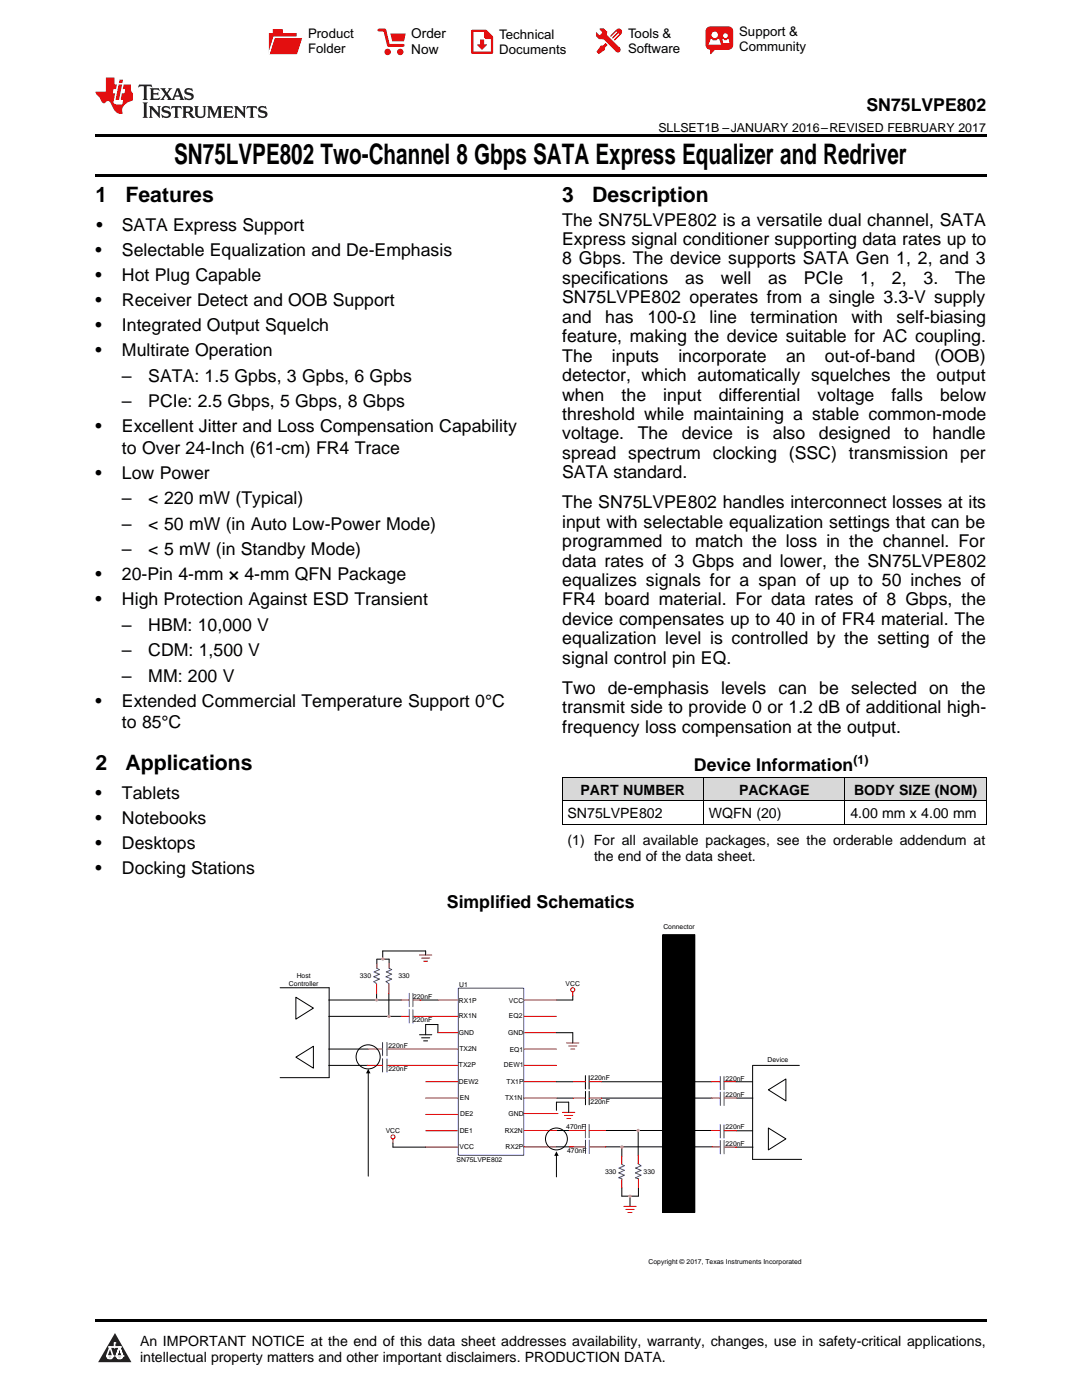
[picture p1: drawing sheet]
<svg xmlns="http://www.w3.org/2000/svg" width="216mm" height="279mm" viewBox="0 0 216 279" stroke-linecap="round" stroke-linejoin="round" font-family="sans-serif">
<defs><g id="words">
<text font-size="5.6" x="34.7" y="32.8">SN75LVPE802 Two-Channel 8 Gbps SATA Express Equalizer and Redriver</text>
<g font-size="4.2">
<text x="19" y="40.4">1</text>
<text x="25" y="40.4">Features</text>
<text x="112.2" y="40.4">3</text>
<text x="118.2" y="40.4">Description</text>
<text x="19" y="153.7">2</text>
<text x="25" y="153.7">Applications</text>
</g>
<g font-size="3.5">
<text x="172.9" y="22.2">SN75LVPE802</text>
<text x="19.2" y="46.1">•</text>
<text x="24.3" y="46.1">SATA Express Support</text>
<text x="112.2" y="45">The SN75LVPE802 is a versatile dual channel, SATA</text>
<text x="19" y="51.1">•</text>
<text x="24.3" y="51.1">Selectable Equalization and De-Emphasis</text>
<text x="112.2" y="48.9">Express signal conditioner supporting data rates up to</text>
<text x="112.2" y="52.8">8 Gbps. The device supports SATA Gen 1, 2, and 3</text>
<text x="19" y="56.1">•</text>
<text x="24.3" y="56.1">Hot Plug Capable</text>
<text x="112.2" y="56.7">specifications</text>
<text x="136.7" y="56.7">as</text>
<text x="143.8" y="56.7">well</text>
<text x="153.3" y="56.7">as</text>
<text x="160.4" y="56.7">PCIe</text>
<text x="171.6" y="56.7">1,</text>
<text x="178" y="56.7">2,</text>
<text x="184.3" y="56.7">3.</text>
<text x="190.6" y="56.7">The</text>
<text x="19" y="61.1">•</text>
<text x="24.3" y="61.1">Receiver Detect and OOB Support</text>
<text x="112.2" y="60.5">SN75LVPE802 operates from a single 3.3-V supply</text>
<text x="112.2" y="64.4">and</text>
<text x="120.8" y="64.4">has</text>
<text x="129.2" y="64.4">100-Ω</text>
<text x="141.6" y="64.4">line</text>
<text x="149.8" y="64.4">termination</text>
<text x="169.9" y="64.4">with</text>
<text x="178.9" y="64.4">self-biasing</text>
<text x="19" y="66.1">•</text>
<text x="19" y="71.1">•</text>
<text x="24.3" y="66.1">Integrated Output Squelch</text>
<text x="24.3" y="71.1">Multirate Operation</text>
<text x="112.2" y="68.3">feature, making the device suitable for AC coupling.</text>
<text x="24.3" y="76.2">–</text>
<text x="29.6" y="76.2">SATA: 1.5 Gpbs, 3 Gpbs, 6 Gpbs</text>
<text x="112.2" y="72.2">The</text>
<text x="112.2" y="76.1">detector, which automatically squelches the output</text>
<text x="122.1" y="72.2">inputs</text>
<text x="135.4" y="72.2">incorporate</text>
<text x="156.8" y="72.2">an</text>
<text x="164.6" y="72.2">out-of-band</text>
<text x="186.5" y="72.2">(OOB)</text>
<text x="24.3" y="81.3">–</text>
<text x="29.6" y="81.3">PCIe: 2.5 Gbps, 5 Gbps, 8 Gbps</text>
<text x="112.2" y="79.9">when</text>
<text x="112.2" y="83.8">threshold while maintaining a stable common-mode</text>
<text x="124" y="79.9">the</text>
<text x="132.4" y="79.9">input</text>
<text x="143.4" y="79.9">differential</text>
<text x="163.1" y="79.9">voltage</text>
<text x="177.9" y="79.9">falls</text>
<text x="187.6" y="79.9">below</text>
<text x="19" y="86.3">•</text>
<text x="24.3" y="86.3">Excellent Jitter and Loss Compensation Capability</text>
<text x="112.2" y="87.7">voltage.</text>
<text x="127.2" y="87.7">The</text>
<text x="136" y="87.7">device</text>
<text x="148.9" y="87.7">is</text>
<text x="154.2" y="87.7">also</text>
<text x="163.4" y="87.7">designed</text>
<text x="180.4" y="87.7">to</text>
<text x="186.1" y="87.7">handle</text>
<text x="19" y="95.5">•</text>
<text x="24.3" y="90.5">to Over 24-Inch (61-cm) FR4 Trace</text>
<text x="24.3" y="95.5">Low Power</text>
<text x="112.2" y="91.6">spread spectrum clocking (SSC) transmission per</text>
<text x="112.2" y="95.5">SATA standard.</text>
<text x="24.3" y="100.6">–</text>
<text x="29.6" y="100.6">&lt; 220 mW (Typical)</text>
<text x="112.2" y="101.4">The SN75LVPE802 handles interconnect losses at its</text>
<text x="24.3" y="105.7">–</text>
<text x="29.6" y="105.7">&lt; 50 mW (in Auto Low-Power Mode)</text>
<text x="112.2" y="105.3">input with selectable equalization settings that can be</text>
<text x="24.3" y="110.8">–</text>
<text x="29.6" y="110.8">&lt; 5 mW (in Standby Mode)</text>
<text x="112.2" y="109.2">programmed to match the loss in the channel. For</text>
<text x="112.2" y="113.1">data rates of 3 Gbps and lower, the SN75LVPE802</text>
<text x="19" y="115.8">•</text>
<text x="24.3" y="115.8">20-Pin 4-mm × 4-mm QFN Package</text>
<text x="112.2" y="116.9">equalizes signals for a span of up to 50 inches of</text>
<text x="19" y="120.8">•</text>
<text x="24.3" y="120.8">High Protection Against ESD Transient</text>
<text x="24.3" y="125.9">–</text>
<text x="29.6" y="125.9">HBM: 10,000 V</text>
<text x="112.2" y="120.8">FR4 board material. For data rates of 8 Gbps, the</text>
<text x="112.2" y="124.7">device compensates up to 40 in of FR4 material. The</text>
<text x="24.3" y="131">–</text>
<text x="29.6" y="131">CDM: 1,500 V</text>
<text x="112.2" y="128.6">equalization level is controlled by the setting of the</text>
<text x="24.3" y="136">–</text>
<text x="29.6" y="136">MM: 200 V</text>
<text x="112.2" y="132.5">signal control pin EQ.</text>
<text x="19" y="141">•</text>
<text x="24.3" y="141">Extended Commercial Temperature Support 0°C</text>
<text x="112.2" y="138.4">Two de-emphasis levels can be selected on the</text>
<text x="112.2" y="142.3">transmit side to provide 0 or 1.2 dB of additional high-</text>
<text x="24.3" y="145.3">to 85°C</text>
<text x="112.2" y="146.2">frequency loss compensation at the output.</text>
<text x="138.5" y="153.9">Device Information</text>
<text x="19" y="159.4">•</text>
<text x="24.3" y="159.4">Tablets</text>
<text x="19" y="164.4">•</text>
<text x="24.3" y="164.4">Notebooks</text>
<text x="19" y="169.4">•</text>
<text x="24.3" y="169.4">Desktops</text>
<text x="19" y="174.4">•</text>
<text x="24.3" y="174.4">Docking Stations</text>
<text x="89.2" y="181.2">Simplified Schematics</text>
</g>
<g font-size="2.8">
<text x="115.8" y="158.6">PART NUMBER</text>
<text x="147.5" y="158.6">PACKAGE</text>
<text x="170.4" y="158.6">BODY SIZE (NOM)</text>
<text x="113.2" y="163.2">SN75LVPE802</text>
<text x="141.5" y="163.2">WQFN (20)</text>
<text x="169.7" y="163.2">4.00 mm x 4.00 mm</text>
<text x="113.2" y="168.7">(1) For all available packages, see the orderable addendum at</text>
<text x="118.5" y="171.9">the end of the data sheet.</text>
<text x="27.9" y="268.6">An IMPORTANT NOTICE at the end of this data sheet addresses availability, warranty, changes, use in safety-critical applications,</text>
<text x="27.9" y="271.8">intellectual property matters and other important disclaimers. PRODUCTION DATA.</text>
</g>
<g font-size="2.7">
<text x="82.1" y="7.7">Order</text>
<text x="82.1" y="10.7">Now</text>
</g>
<g font-size="2.6">
<text x="61.5" y="7.6">Product</text>
<text x="61.5" y="10.6">Folder</text>
<text x="99.6" y="7.8">Technical</text>
<text x="99.6" y="10.8">Documents</text>
<text x="125.3" y="7.6">Tools &amp;</text>
<text x="125.3" y="10.6">Software</text>
<text x="147.5" y="7.2">Support &amp;</text>
<text x="147.5" y="10.2">Community</text>
</g>
<g font-size="2.5">
<text x="131.4" y="26.3">SLLSET1B –JANUARY 2016–REVISED FEBRUARY 2017</text>
<text x="170.3" y="152.5">(1)</text>
</g>
<g font-size="1.4">
<text x="132.4" y="185.3">Connector</text>
<text x="57.7" y="196.8">Controller</text>
<text x="59.2" y="195.2">Host</text>
<text x="71.8" y="195.1">330</text>
<text x="79.5" y="195.1">330</text>
<text x="91.6" y="196.9">U1</text>
<text x="112.9" y="196.7">VCC</text>
<text x="82.4" y="199.3">220nF</text>
<text x="82.4" y="203.9">220nF</text>
<text x="91.5" y="203.2">RX1N</text>
<text x="91.6" y="200.1">RX1P</text>
<text x="101.5" y="203.2">EQ2</text>
<text x="101.6" y="200.1">VCC</text>
<text x="77.5" y="209.1">220nF</text>
<text x="91.6" y="206.5">GND</text>
<text x="91.7" y="209.7">TX2N</text>
<text x="101.4" y="206.5">GND</text>
<text x="101.7" y="209.9">EQ1</text>
<text x="77.5" y="213.7">220nF</text>
<text x="91.6" y="213">TX2P</text>
<text x="100.6" y="213">DEW1</text>
<text x="117.8" y="215.6">220nF</text>
<text x="144.8" y="215.8">220nF</text>
<text x="153.2" y="211.9">Device</text>
<text x="91.6" y="216.3">DEW2</text>
<text x="91.8" y="219.5">EN</text>
<text x="100.8" y="219.6">TX1N</text>
<text x="101.1" y="216.3">TX1P</text>
<text x="117.8" y="220.2">220nF</text>
<text x="144.8" y="219">220nF</text>
<text x="77" y="226.1">VCC</text>
<text x="91.7" y="226.1">DE1</text>
<text x="91.8" y="222.8">DE2</text>
<text x="100.7" y="226.1">RX2N</text>
<text x="101.5" y="222.8">GND</text>
<text x="113" y="225.4">470nF</text>
<text x="144.8" y="225.4">220nF</text>
<text x="91.1" y="231.9">SN75LVPE802</text>
<text x="91.7" y="229.3">VCC</text>
<text x="100.9" y="229.3">RX2P</text>
<text x="113.2" y="230">470nF</text>
<text x="144.8" y="228.7">220nF</text>
<text x="120.7" y="234.2">330</text>
<text x="128.4" y="234.2">330</text>
<text x="129.4" y="252.2">Copyright © 2017, Texas Instruments Incorporated</text>
</g>
</g></defs>
<g fill="#d8d8d8">
<path d="M112.2 155.2h28.2v4.6h-28.2z"/>
<path d="M140.4 155.2h28.2v4.6h-28.2z"/>
<path d="M168.6 155.2h28.2v4.6h-28.2z"/>
</g>
<path d="M22.9 266l3.3 5.9h-6.6z" fill="#231f20"/>
<path d="M21.3 270.6h1.2l-.3 .5h-.3a.53 .53 0 0 1-.6-.5z" fill-rule="evenodd" fill="#fff"/>
<path d="M21.3 270.6h1.2l-.3 .5h-.3a.53 .53 0 0 1-.6-.5z" fill="none" stroke="#231f20" stroke-width=".33"/>
<path d="M21.3 270.6l1.2 .1-.3 .4h-.5z" fill="none" stroke="#fff" stroke-width=".33"/>
<path d="M22.9 268.9h.1" fill="none" stroke="#fff" stroke-width=".33"/>
<path d="M22.9 268v.9z" fill="#fff"/>
<path d="M22.9 268v.9z" fill="none" stroke="#fff" stroke-width=".33"/>
<circle cx="22.9" cy="268" r=".16" fill="#fff"/>
<path d="M21.8 268.8h.1" fill="none" stroke="#fff" stroke-width=".33"/>
<path d="M21.8 268.8h2.2z" fill="#fff"/>
<path d="M21.8 268.8h2.2z" fill="none" stroke="#fff" stroke-width=".33"/>
<circle cx="24" cy="268.8" r=".16" fill="#fff"/>
<path d="M23.2 270.6h.1" fill="none" stroke="#fff" stroke-width=".33"/>
<path d="M23.8 268.8l-.6 1.8z" fill="#fff"/>
<path d="M23.8 268.8l-.6 1.8z" fill="none" stroke="#fff" stroke-width=".33"/>
<path d="M23.8 268.8l.7 1.8z" fill="#fff"/>
<path d="M23.8 268.8l.7 1.8z" fill="none" stroke="#fff" stroke-width=".33"/>
<path d="M24.4 270.6h.1" fill="none" stroke="#fff" stroke-width=".33"/>
<circle cx="21.3" cy="270.6" r=".16" fill="#fff"/>
<path d="M22 268.8l-.7 1.8z" fill="#fff"/>
<path d="M22 268.8l-.7 1.8z" fill="none" stroke="#fff" stroke-width=".33"/>
<path d="M22 268.8l.5 1.8z" fill="#fff"/>
<path d="M22 268.8l.5 1.8z" fill="none" stroke="#fff" stroke-width=".33"/>
<circle cx="22.5" cy="270.6" r=".16" fill="#fff"/>
<path d="M23.3 270.6h1.2a.63 .63 0 0 1-.6 .5 .63 .63 0 0 1-.6-.5z" fill-rule="evenodd" fill="#fff"/>
<path d="M23.3 270.6h1.2a.63 .63 0 0 1-.6 .5 .63 .63 0 0 1-.6-.5z" fill="none" stroke="#231f20" stroke-width=".33"/>
<path d="M23.3 270.6h1.2l-.4 .5h-.5z" fill="none" stroke="#fff" stroke-width=".33"/>
<path d="M23.2 270.6h.1" fill="none" stroke="#fff" stroke-width=".33"/>
<circle cx="24.5" cy="270.6" r=".16" fill="#fff"/>
<path d="M19 263.2h177.8v.5h-177.8z" fill="#000"/>
<g fill="none" stroke="#f00" stroke-width=".2">
<path d="M75.2 192.3v1M77.6 192.2v1.1M83.7 190.6h2.5M84.1 191.2h1.6M84.5 191.8h.8M87.4 199.6h23.6M77.2 209.4h33.8M77.2 212.6h33.8M82.4 202.8h28.6M84.9 215.9h19.6M84.9 219.1h19.6M87.4 206.1h23.6"/>
<path d="M84.9 222.4h19.2M84.9 225.7h19.2M84.9 228.9h19.1M104.5 222.2h6.8"/>
</g>
<path d="M75.1 198.4v1.2M75.2 191.4h2.4M77.6 198.4v4.4M84.9 190.6v-.8h-8.5v1.6M65.6 209.4h7.9M65.6 212.6h7.9" fill="none" stroke="#000" stroke-width=".2"/>
<path d="M75.2 193.3l.5 .2-1.1 .5 1.1 .4-1.1 .5 1.1 .5-1.1 .5 .5 .4M77.6 193.3l.6 .2-1.1 .5 1.1 .4-1.2 .5 1.2 .5-1.2 .5 .6 .4M76.3 208v2.7M76.3 211.3v2.7M77.2 208v2.7M77.2 211.3v2.7" fill="none" stroke="#00f" stroke-width=".2"/>
<path d="M91.5 197.2h13v33.4h-13z" fill-rule="evenodd" fill="#fff"/>
<path d="M81.7 198.2v2.7M82.4 198.2v2.7M91.5 197.2h13v33.4h-13zM81.7 201.5v2.7M82.4 201.5v2.7" fill="none" stroke="#00f" stroke-width=".2"/>
<path d="M65.6 199.6h14.4M65.6 202.8h14.4M83.7 206.5h2.5M84.1 207.1h1.6M84.5 207.7h.8M87.4 206.1v-1.6h-2.5v2" fill="none" stroke="#000" stroke-width=".2"/>
<path d="M59 199l3.5 2.2-3.5 2.2z" fill="#fff"/>
<path d="M59 199l3.5 2.2-3.5 2.2z" fill="none" stroke="#000" stroke-width=".2"/>
<path d="M59 211l3.5-2.2v4.4z" fill="#fff"/>
<g fill="none" stroke="#000" stroke-width=".2">
<path d="M55.9 197.1h9.8v18h-9.8M132.2 186.5h6.4v55.5h-6.4zM59 211l3.5-2.2v4.4zM114.3 206.1v2M116.8 214.7v2.6M116.8 217.8v2.7M117.6 214.7v2.6M117.6 217.8v2.7M120 215.9h22M120 219.1h22M111 221.6v-1.6h2.5v2M120.8 225.6h21.2"/>
<path d="M120.8 228.9h21.2M124.1 228.9v1.8M124.1 238.7h3.3M125.7 238.7v2.1M127.3 225.6v5M146.9 228.9h3.4M146.9 225.7h3.3"/>
</g>
<g fill="none" stroke="#f00" stroke-width=".2">
<path d="M104.5 219.1h6.6M104.7 215.9h6.3M113.1 208.1h2.4M113.5 208.7h1.6M113.9 209.4h.8M104.5 228.9h6.4M104.7 225.6h6.4M112.3 222h2.4M112.7 222.6h1.6M113.1 223.2h.8M124.1 235.3v1.8M127.4 235.3v1.8"/>
<path d="M124.5 240.8h2.4M124.9 241.4h1.6M125.3 242h.8"/>
</g>
<path d="M116.8 224.4v2.7M116.8 227.5v2.7M117.6 224.4v2.7M117.6 227.5v2.7M124.1 232.4l.5 .3-1.1 .4 1.1 .5-1.1 .5 1.1 .4-1.1 .6 .6 .2M127.3 232.3l.6 .4-1.1 .4 1.1 .5-1.1 .5 1.1 .4-1.1 .6 .6 .2M143.7 224.4v2.7M143.7 227.6v2.7M144.5 224.4v2.7M144.5 227.6v2.7" fill="none" stroke="#00f" stroke-width=".2"/>
<path d="M132.2 186.5h6.4v55.5h-6.4z" fill-rule="evenodd" fill="#000"/>
<path d="M153.3 217.5l3.5-2.2v4.4z" fill="#fff"/>
<path d="M153.3 217.5l3.5-2.2v4.4z" fill="none" stroke="#000" stroke-width=".2"/>
<path d="M153.3 225.1l3.5 2.2-3.5 2.2z" fill="#fff"/>
<path d="M150.2 212.6h9.3M150.2 212.7v18.7h9.8M153.3 225.1l3.5 2.2-3.5 2.2z" fill="none" stroke="#000" stroke-width=".2"/>
<path d="M78.4 227.3v.8" fill="none" stroke="#f00" stroke-width=".2"/>
<circle cx="78.4" cy="226.9" r=".41" fill="#fff"/>
<g fill="none" stroke="#f00" stroke-width=".2">
<path d="M75.1 196.3v2.1M77.6 196.3v2.1M80 199.6h1.6M82.5 199.6h1.6M114.3 197.9v.9M80 202.8h1.6M114.3 215.9h2.5M114.4 219.1h2.4M117.6 219.1h2.5M117.7 215.9h2.3M113.6 225.6h3.2M113.6 228.9h3.2"/>
<path d="M117.6 225.6h3.2M117.6 228.9h3.3M124.1 230.8v1.6M127.3 230.6v1.7M142 225.6h1.7M142 228.9h1.7M144.5 225.7h2.4M144.6 228.9h2.4"/>
<circle cx="78.4" cy="226.9" r=".41"/>
</g>
<path d="M75.2 191.5v.8M77.6 191.4v.8M83.7 199.6h3.7M111 199.6h3.3M111 206.1h3.3M111 215.9h3.3M111.1 219.1h3.3M78.4 228.1v.8h6.5M110.9 228.9h3.5M111.1 225.6h2.9M124.1 237.1v1.6M127.4 237.1v1.6" fill="none" stroke="#000" stroke-width=".2"/>
<circle cx="114.3" cy="197.5" r=".41" fill="#fff"/>
<circle cx="114.3" cy="197.5" r=".41" fill="none" stroke="#f00" stroke-width=".2"/>
<path d="M114.3 198.8v.8" fill="none" stroke="#000" stroke-width=".2"/>
<path d="M74.9 199.6h.2" fill="none" stroke="#f6c" stroke-width=".2"/>
<circle cx="75.1" cy="199.6" r=".34" fill="#f6c"/>
<path d="M77.4 202.8h.2" fill="none" stroke="#f6c" stroke-width=".2"/>
<circle cx="77.6" cy="202.8" r=".34" fill="#f6c"/>
<path d="M123.9 228.9h.2" fill="none" stroke="#f6c" stroke-width=".2"/>
<circle cx="124.1" cy="228.9" r=".34" fill="#f6c"/>
<path d="M127.1 225.6h.2" fill="none" stroke="#f6c" stroke-width=".2"/>
<circle cx="127.3" cy="225.6" r=".34" fill="#f6c"/>
<path d="M76.2 191.4h.2" fill="none" stroke="#f6c" stroke-width=".2"/>
<circle cx="76.4" cy="191.4" r=".34" fill="#f6c"/>
<path d="M125.5 238.7h.2" fill="none" stroke="#f6c" stroke-width=".2"/>
<circle cx="125.7" cy="238.7" r=".34" fill="#f6c"/>
<path d="M143.7 214.8v2.7M143.7 218v2.6M144.5 214.8v2.7M144.5 218v2.6" fill="none" stroke="#00f" stroke-width=".2"/>
<path d="M73.2 212.6h3.1M73.5 209.4h2.8M142 215.9h1.7M142 219.1h1.7M144.5 215.9h2.4M144.6 219.1h2.4" fill="none" stroke="#f00" stroke-width=".2"/>
<g fill="none" stroke="#000" stroke-width=".2">
<path d="M112.2 159.8h84.6M112.2 155.1h84.6M112.2 155.2v9.3M140.4 155.2v9.3M168.6 155.2v9.3M196.8 155.2v9.3M112.2 164.4h84.6M73.5 214.1v20.6M146.9 215.9h3.2M147 219.1h3.2M111 230.6v4.3"/>
<circle cx="73.5" cy="210.9" r="2.4"/>
<circle cx="111" cy="227.3" r="2.18"/>
</g>
<path d="M73.5 213.3l.4 .9h-.9zM111 229.8l.5 .9h-.9z" fill="#000"/>
<path d="M19 34.8h177.8v.5h-177.8zM19 26.8h177.8v.6h-177.8z" fill="#000"/>
<path d="M27.7 16.9l-.1 .6 .6-.3h.5v.2v2.2l-.2 .4h1l-.2-.4v-2.2v-.2h.5l.6 .3-.2-.6zM29.9 17.6l.2 .4v1.6l-.2 .4h1.9l.1-.6a1.09 1.09 0 0 1-1.3 .1v-.6h.6l.4 .2v-.7l-.2 .2h-.8v-.6l.2-.1a1.01 1.01 0 0 1 1 .3l-.1-.6zM32 17.6l.9 1.2-1 1.2h.9l-.2-.3 .5-.7 .5 .7-.3 .3h1.7l-.2-.3 .1-.4h1l.1 .4-.2 .3h1l-.3-.4-.7-2h-.5l-1 2.2-.8-1.1 .9-1.1h-.9l.2 .2-.4 .7-.4-.7 .2-.2zM35.4 18l.4 1h-.8zM37 17.7a.66 .66 0 0 0-.2 .8 .66 .66 0 0 0 .6 .4l.7 .2 .1 .2a.8 .8 0 0 1-.7 .4 .8 .8 0 0 1-.7-.5l.1 .8 .2-.2a.94 .94 0 0 0 1.1 .1 .94 .94 0 0 0 .4-.9 1.48 1.48 0 0 0-1.3-.6v-.4a1.1 1.1 0 0 1 1.2 .2l-.2-.6-.2 .1-.5-.1zM28.5 20.4l.2 .4v2.3l-.2 .4h1l-.2-.4v-2.3l.2-.4zM29.7 21.2l.2 .4v1.5l-.2 .4h.8l-.3-.4 .1-1.3 1.6 1.8v-2l.2-.4h-.7l.2 .2v1.1l-1.2-1.3zM32.5 21.3a.66 .66 0 0 0-.2 .8 .66 .66 0 0 0 .6 .4l.6 .2 .2 .2a.8 .8 0 0 1-.8 .4 .8 .8 0 0 1-.7-.5l.2 .7 .2-.1a.94 .94 0 0 0 1 .1 .94 .94 0 0 0 .5-1 1.47 1.47 0 0 0-1.3-.6l-.1-.3a1.1 1.1 0 0 1 1.3 .2l-.2-.6-.2 .1-.5-.2zM34.3 21.2l-.2 .6a.64 .64 0 0 1 .8-.3v1.6l-.2 .4h1l-.3-.4 .1-1.6a.66 .66 0 0 1 .8 .3l-.2-.6zM36.3 21.2l.3 .4v1.5l-.3 .4h1l-.2-.2v-.7h.5l.1 .1a.8 .8 0 0 0 1.2 .7l-1-1a.62 .62 0 0 0 .6-.5 .62 .62 0 0 0-.6-.7zM37.1 21.5h.1a.48 .48 0 0 1 .6 0 .48 .48 0 0 1 .1 .6l-.2 .1-.6 .1zM38.7 21.2l.2 .2a2.29 2.29 0 0 0 .4 2 1.05 1.05 0 0 0 1.7-.7v-1.3l.2-.2h-.8l.2 .4v1.1a.61 .61 0 0 1-.6 .6 .61 .61 0 0 1-.6-.6v-1.1l.3-.4zM41.3 21.2l.3 .4v1.5l-.3 .4h.8l-.2-.4v-1.4l.8 1.9 .9-1.9v1.4l-.2 .4h.9l-.2-.4v-1.5l.2-.4h-.8l-.7 1.5-.6-1.5zM44.5 21.2l.2 .4v1.5l-.2 .4h1.9l.2-.6a1.1 1.1 0 0 1-1.4 .2v-.7h.6l.4 .2v-.6l-.2 .1-.8 .1v-.6l.2-.1a1.02 1.02 0 0 1 1.1 .2l-.2-.5zM46.7 21.2l.2 .4v1.5l-.2 .4h.8l-.3-.4 .1-1.3 1.6 1.8v-2l.2-.4h-.7l.2 .2v1.1l-1.2-1.3zM49.3 21.2l-.1 .6a.64 .64 0 0 1 .8-.3v1.6l-.3 .4h1l-.2-.4v-1.6a.66 .66 0 0 1 .8 .3l-.1-.6zM51.7 21.3a.66 .66 0 0 0-.2 .7 .66 .66 0 0 0 .7 .5l.6 .2 .1 .2a.8 .8 0 0 1-.7 .4 .8 .8 0 0 1-.7-.5l.1 .7 .2-.1a.94 .94 0 0 0 1.1 .1 .94 .94 0 0 0 .4-1 1.48 1.48 0 0 0-1.2-.6l-.1-.3a1.1 1.1 0 0 1 1.2 .2l-.2-.6-.1 .1-.6-.2z" fill="#231f20"/>
<path d="M21.1 15.5v2.8h-2v.4l.9 .9a.96 .96 0 0 0 1 1 .59 .59 0 0 1 .5-.4 .59 .59 0 0 1 .5 .3l.4 .8a1.61 1.61 0 0 0 2.1 1.3 1.63 1.63 0 0 1 1.1-2.2l.9-.3v-1.5a1.6 1.6 0 0 1-.4-1.7h-1.4l-.2 .9h.5l-.2 .8h-.5l-.2 1v.3h.5l-.2 .9h-.7a.74 .74 0 0 1-1-.6l.3-1.6h-.5l.2-.8h.5l.1-.9h-.4v-1.4zM23.7 16.9l-.7 3h.8l.6-3zM23.8 15.9l-.1 .7h.7l.2-.7z" fill="#ee1d23"/>
<g fill="#d60000">
<path d="M54.4 5.8h2v.8h2.8v4.2h-5.5v-4.2h.7z" fill-rule="evenodd"/>
<path d="M54.7 7.5h5.6l-1 3.3h-5.6z" fill-rule="evenodd"/>
</g>
<path d="M54.6 7.4h5.8l-.1 .1h-5.5l-1.1 3.3z" fill-rule="evenodd" fill="#fff"/>
<path d="M54.6 7.4h5.8l-.1 .1h-5.5l-1.1 3.3z" fill="none" stroke="#fff" stroke-width=".2"/>
<path d="M75.6 6h1.2l.7 3.1h3" fill="none" stroke="#d60000" stroke-width=".56"/>
<g fill="#d60000">
<path d="M77.9 6.7h3.1l-.4 1.5h-2.3z" fill-rule="evenodd"/>
<circle cx="77.3" cy="10.4" r=".64"/>
<circle cx="79.9" cy="10.4" r=".64"/>
</g>
<path d="M94.2 6.2h2.7l1.3 1.2v3.1h-4z" fill="none" stroke="#d60000" stroke-width=".44"/>
<g fill="#d60000">
<path d="M95.8 7.9h.8v1h.6l-1 1.1-1-1v-.1h.6z" fill-rule="evenodd"/>
<path d="M96.6 6.2h.3l1.3 1.2v.4h-1.3l-.3-.4z" fill-rule="evenodd"/>
<path d="M119.6 5.7h.9l.6 .6 .1 .7 2.5 2.5-.8 .8-2.3-2.3-1.1-.2-.6-.6v-.8l.7 .6 .5-.4v-.2l-.4-.5z" fill-rule="evenodd"/>
<path d="M119.9 9.1h.4l.5-.5 .4 .4-.5 .5v.4l-1.2 .9-.5-.5z" fill-rule="evenodd"/>
<path d="M123 5.9a.67 .67 0 0 1 .9 0 .67 .67 0 0 1 0 .9z" fill-rule="evenodd"/>
<path d="M123 5.9l.9 .9-1.2 1.2h-.2l.1-.2 .9-.9 .1-.2h-.3l-.9 1h-.2v-.2l.9-1 .1-.2h-.3l-.9 1h-.2v-.2z" fill-rule="evenodd"/>
<circle cx="123.3" cy="9.9" r=".54"/>
</g>
<path d="M121.1 6.3l-.1 .7" fill="none" stroke="#d60000" stroke-width=".2"/>
<g fill="#d60000">
<path d="M141.1 5.5l.6-.2h3.6a.95 .95 0 0 1 1 .9v2.8a.95 .95 0 0 1-1 .9h-3.6a.95 .95 0 0 1-.9-.9v-2.8z" fill-rule="evenodd"/>
<path d="M141.7 9.9h.9l-.7 .9h-.2z" fill-rule="evenodd"/>
</g>
<g fill="#fff">
<path d="M144.3 8.6h1.3z"/>
<path d="M141.8 7.8h.3l.1 .2h.8l.2-.2h.3l.4 1.1h-2.5z" fill-rule="evenodd"/>
<path d="M144.2 7.8h.2l.2 .2h.4l.2-.2h.2l.2 .8h-1.3z" fill-rule="evenodd"/>
<circle cx="142.6" cy="6.9" r=".65"/>
<circle cx="144.8" cy="7.1" r=".48"/>
</g>
<use href="#words"/>
</svg>
